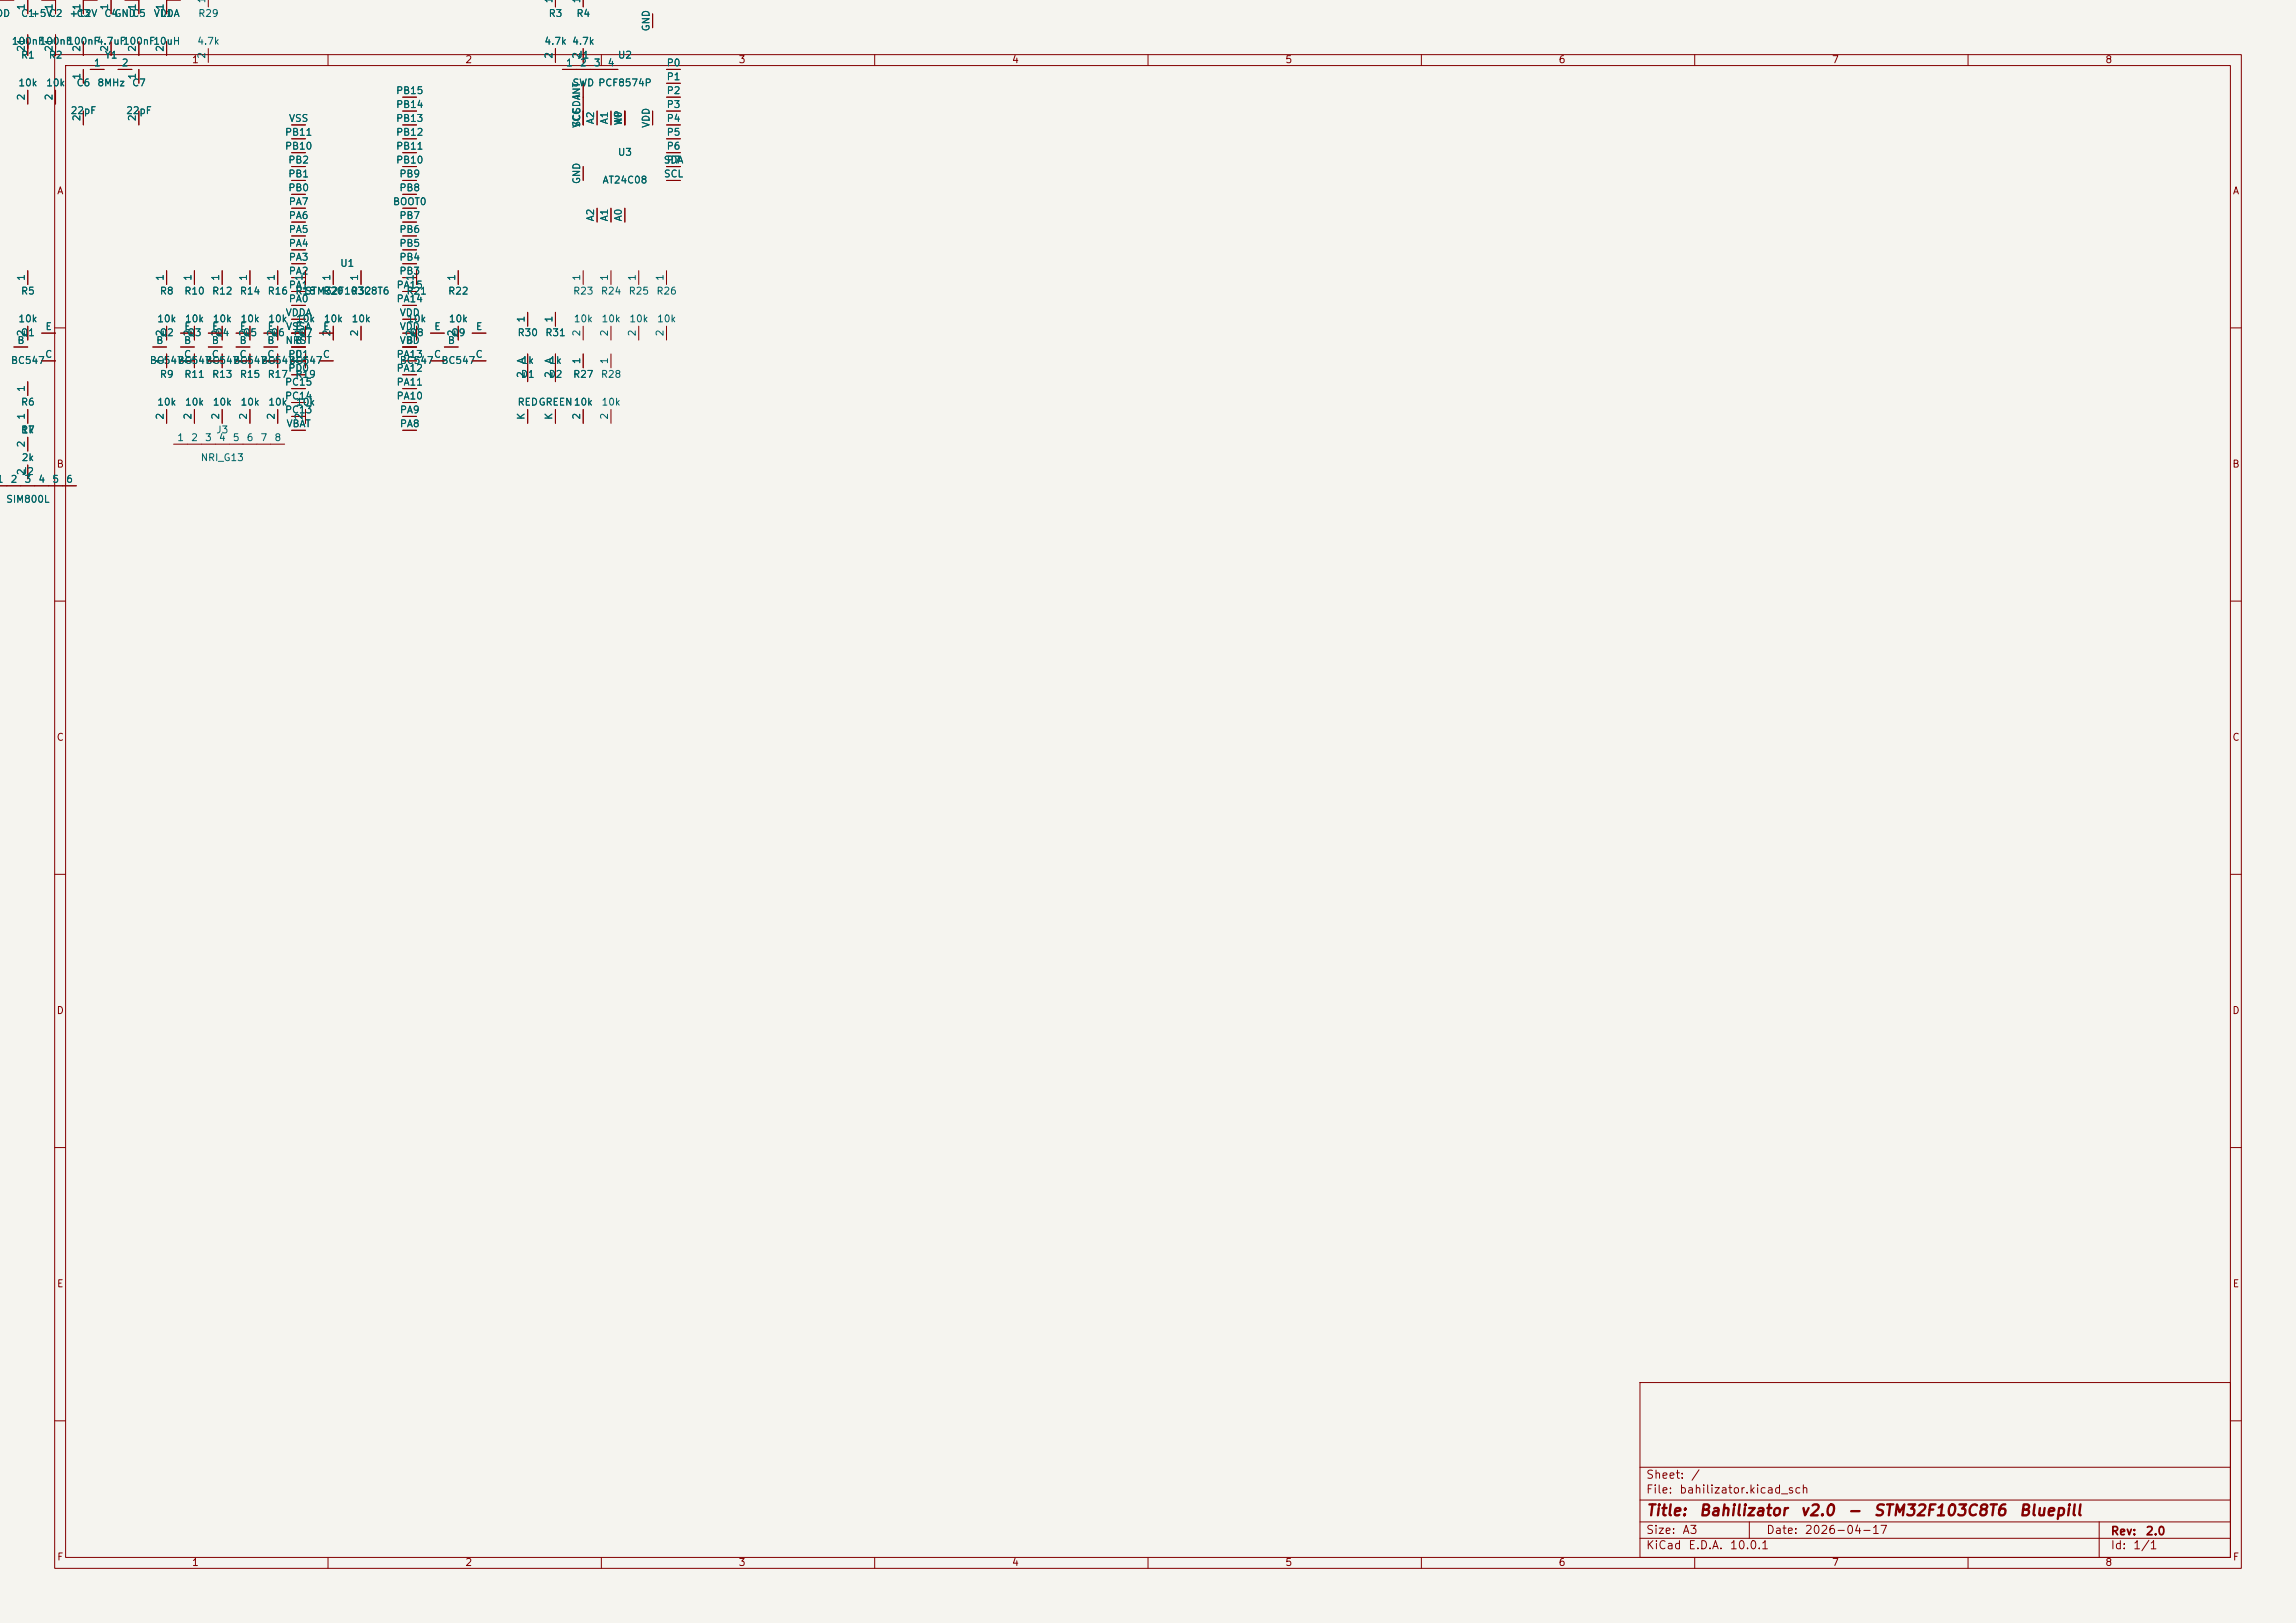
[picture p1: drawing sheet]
<svg xmlns="http://www.w3.org/2000/svg" width="420mm" height="297mm" viewBox="0 0 420 297" stroke-linecap="round" stroke-linejoin="round" font-family="sans-serif">
<defs><g id="words">
<g font-size="2" fill="#840000">
<text x="301" y="277.9">Title:</text>
<text x="310.6" y="277.9">Bahilizator</text>
<text x="329.2" y="277.9">v2.0</text>
<text x="337.8" y="277.9">-</text>
<text x="342.6" y="277.9">STM32F103C8T6</text>
<text x="369.2" y="277.9">Bluepill</text>
</g>
<g font-size="1.5" fill="#840000">
<text x="301" y="273.7">File:</text>
<text x="301" y="271">Sheet:</text>
<text x="307.1" y="273.7">bahilizator.kicad_sch</text>
<text x="309.2" y="271">/</text>
<text x="301" y="281.1">Size:</text>
<text x="307.6" y="281.1">A3</text>
<text x="323" y="281.1">Date:</text>
<text x="330" y="281.1">2026-04-17</text>
<text x="386" y="281.3">Rev:</text>
<text x="392.4" y="281.3">2.0</text>
<text x="301" y="283.9">KiCad</text>
<text x="308.7" y="283.9">E.D.A.</text>
<text x="316.3" y="283.9">10.0.1</text>
<text x="386" y="283.9">Id:</text>
<text x="390.1" y="283.9">1/1</text>
</g>
<g font-size="1.3" fill="#006464">
<text x="-.3" y="-.3">out</text>
<text x="7.3" y="-.3">out</text>
<text x="14.9" y="-.3">out</text>
<text x="22.5" y="-.3">out</text>
<text x="30.1" y="-.3">out</text>
<text x="-.8" y="3.4">DD</text>
<text x="3.7" y="3.4">C1</text>
<text x="4.8" y="2" transform="rotate(-90 4.8 2)">1</text>
<text x="5.6" y="3.4">+5V</text>
<text x="8.8" y="3.4">C2</text>
<text x="9.9" y="2" transform="rotate(-90 9.9 2)">1</text>
<text x="12.6" y="3.4">+12V</text>
<text x="13.9" y="3.4">C3</text>
<text x="15" y="2" transform="rotate(-90 15 2)">1</text>
<text x="19" y="3.4">C4</text>
<text x="20.1" y="2" transform="rotate(-90 20.1 2)">1</text>
<text x="20.8" y="3.4">GND</text>
<text x="24.1" y="3.4">C5</text>
<text x="25.1" y="2" transform="rotate(-90 25.1 2)">1</text>
<text x="28" y="3.4">VDDA</text>
<text x="29.3" y="3.4">L1</text>
<text x="30.2" y="2" transform="rotate(-90 30.2 2)">1</text>
<text x="36.2" y="3.4">R29</text>
<text x="37.8" y=".7" transform="rotate(-90 37.8 .7)">1</text>
<text x="100.3" y="3.4">R3</text>
<text x="101.3" y=".7" transform="rotate(-90 101.3 .7)">1</text>
<text x="105.3" y="3.4">R4</text>
<text x="106.4" y=".7" transform="rotate(-90 106.4 .7)">1</text>
<text x="119.1" y="5.8" transform="rotate(-90 119.1 5.8)">GND</text>
<text x="2" y="8.5">100nF</text>
<text x="3.7" y="11">R1</text>
<text x="4.8" y="9.6" transform="rotate(-90 4.8 9.6)">21</text>
<text x="7.1" y="8.5">100nF</text>
<text x="8.8" y="11">R2</text>
<text x="9.9" y="9.6" transform="rotate(-90 9.9 9.6)">21</text>
<text x="12.2" y="8.5">100nF</text>
<text x="15" y="9.6" transform="rotate(-90 15 9.6)">2</text>
<text x="17.6" y="8.5">4.7uF</text>
<text x="19.1" y="11">Y1</text>
<text x="20.1" y="9.6" transform="rotate(-90 20.1 9.6)">2</text>
<text x="22.4" y="8.5">100nF10uH</text>
<text x="25.1" y="9.6" transform="rotate(-90 25.1 9.6)">2</text>
<text x="30.2" y="9.6" transform="rotate(-90 30.2 9.6)">2</text>
<text x="36" y="8.5">4.7k</text>
<text x="37.8" y="10.9" transform="rotate(-90 37.8 10.9)">2</text>
<text x="99.5" y="8.5">4.7k 4.7k</text>
<text x="101.3" y="10.9" transform="rotate(-90 101.3 10.9)">2</text>
<text x="105.5" y="11">J1</text>
<text x="106.4" y="10.9" transform="rotate(-90 106.4 10.9)">2</text>
<text x="112.9" y="11">U2</text>
<text x="3.3" y="16.1">10k</text>
<text x="8.3" y="16.1">10k</text>
<text x="13.9" y="16.1">C6</text>
<text x="15" y="14.7" transform="rotate(-90 15 14.7)">1</text>
<text x="17.1" y="12.4">1</text>
<text x="17.7" y="16.1">8MHz</text>
<text x="22.2" y="12.4">2</text>
<text x="24.1" y="16.1">C7</text>
<text x="25.1" y="14.7" transform="rotate(-90 25.1 14.7)">1</text>
<text x="72.3" y="17.5">PB15</text>
<text x="103.4" y="12.4">1</text>
<text x="104.6" y="16.1">SWD PCF8574P</text>
<text x="106" y="12.4">2</text>
<text x="108.5" y="12.4">3</text>
<text x="111.1" y="12.4">4</text>
<text x="121.8" y="12.4">P0</text>
<text x="121.8" y="15">P1</text>
<text x="121.8" y="17.5">P2</text>
<text x="4.8" y="18.5" transform="rotate(-90 4.8 18.5)">2</text>
<text x="9.9" y="18.5" transform="rotate(-90 9.9 18.5)">2</text>
<text x="12.8" y="21.2">22pF</text>
<text x="15" y="22.3" transform="rotate(-90 15 22.3)">2</text>
<text x="23" y="21.2">22pF</text>
<text x="25.1" y="22.3" transform="rotate(-90 25.1 22.3)">2</text>
<text x="52.8" y="22.6">VSS</text>
<text x="72.3" y="22.6">PB13</text>
<text x="72.3" y="20.1">PB14</text>
<text x="106.4" y="23.5" transform="rotate(-90 106.4 23.5)">VCC</text>
<text x="106.4" y="23.4" transform="rotate(-90 106.4 23.4)">SCL</text>
<text x="106.4" y="20.9" transform="rotate(-90 106.4 20.9)">SDA</text>
<text x="106.4" y="18.1" transform="rotate(-90 106.4 18.1)">INT</text>
<text x="109" y="22.8" transform="rotate(-90 109 22.8)">A2</text>
<text x="111.5" y="22.8" transform="rotate(-90 111.5 22.8)">A1</text>
<text x="114" y="23.1" transform="rotate(-90 114 23.1)">WP</text>
<text x="114" y="22.8" transform="rotate(-90 114 22.8)">A0</text>
<text x="119.1" y="23.5" transform="rotate(-90 119.1 23.5)">VDD</text>
<text x="121.8" y="20.1">P3</text>
<text x="121.8" y="22.6">P4</text>
<text x="52" y="27.7">PB10</text>
<text x="52" y="25.1">PB11</text>
<text x="72.3" y="27.7">PB11</text>
<text x="72.3" y="25.1">PB12</text>
<text x="112.9" y="28.8">U3</text>
<text x="121.8" y="25.1">P5</text>
<text x="121.8" y="27.7">P6</text>
<text x="52.6" y="35.3">PB0</text>
<text x="52.6" y="32.8">PB1</text>
<text x="52.6" y="30.2">PB2</text>
<text x="72.3" y="30.2">PB10</text>
<text x="73" y="35.3">PB8</text>
<text x="73" y="32.8">PB9</text>
<text x="106.4" y="33.8" transform="rotate(-90 106.4 33.8)">GND</text>
<text x="110.1" y="33.9">AT24C08</text>
<text x="121.3" y="30.2">SDA</text>
<text x="121.3" y="32.8">SCL</text>
<text x="121.8" y="30.2">P7</text>
<text x="52.7" y="40.4">PA6</text>
<text x="52.7" y="37.8">PA7</text>
<text x="71.8" y="37.8">BOOT0</text>
<text x="73" y="40.4">PB7</text>
<text x="109" y="40.6" transform="rotate(-90 109 40.6)">A2</text>
<text x="111.5" y="40.6" transform="rotate(-90 111.5 40.6)">A1</text>
<text x="114" y="40.6" transform="rotate(-90 114 40.6)">A0</text>
<text x="52.7" y="45.5">PA4</text>
<text x="52.7" y="42.9">PA5</text>
<text x="73" y="45.5">PB5</text>
<text x="73" y="42.9">PB6</text>
<text x="4.8" y="51.5" transform="rotate(-90 4.8 51.5)">1</text>
<text x="30.2" y="51.5" transform="rotate(-90 30.2 51.5)">1</text>
<text x="35.3" y="51.5" transform="rotate(-90 35.3 51.5)">1</text>
<text x="40.4" y="51.5" transform="rotate(-90 40.4 51.5)">1</text>
<text x="45.5" y="51.5" transform="rotate(-90 45.5 51.5)">1</text>
<text x="50.5" y="51.5" transform="rotate(-90 50.5 51.5)">1</text>
<text x="52.7" y="53.1">PA1</text>
<text x="52.7" y="50.5">PA2</text>
<text x="52.7" y="48">PA3</text>
<text x="55.6" y="51.5" transform="rotate(-90 55.6 51.5)">1</text>
<text x="60.7" y="51.5" transform="rotate(-90 60.7 51.5)">1</text>
<text x="62.1" y="49.1">U1</text>
<text x="65.8" y="51.5" transform="rotate(-90 65.8 51.5)">1</text>
<text x="72.4" y="53.1">PA15</text>
<text x="73" y="50.5">PB3</text>
<text x="73" y="48">PB4</text>
<text x="75.9" y="51.5" transform="rotate(-90 75.9 51.5)">1</text>
<text x="83.6" y="51.5" transform="rotate(-90 83.6 51.5)">1</text>
<text x="106.4" y="51.5" transform="rotate(-90 106.4 51.5)">1</text>
<text x="111.5" y="51.5" transform="rotate(-90 111.5 51.5)">1</text>
<text x="116.6" y="51.5" transform="rotate(-90 116.6 51.5)">1</text>
<text x="121.7" y="51.5" transform="rotate(-90 121.7 51.5)">1</text>
<text x="3.3" y="59.3">10k</text>
<text x="3.7" y="54.2">R5</text>
<text x="28.7" y="59.3">10k</text>
<text x="29.1" y="54.2">R8</text>
<text x="33.6" y="54.2">R10</text>
<text x="33.7" y="59.3">10k</text>
<text x="38.7" y="54.2">R12</text>
<text x="38.8" y="59.3">10k</text>
<text x="43.8" y="54.2">R14</text>
<text x="43.9" y="59.3">10k</text>
<text x="48.9" y="54.2">R16</text>
<text x="49" y="59.3">10k</text>
<text x="52.1" y="58.2">VDDA</text>
<text x="52.7" y="55.6">PA0</text>
<text x="53.9" y="54.2">R18</text>
<text x="54.1" y="59.3">10k</text>
<text x="55.7" y="54.2">STM32F103C8T6</text>
<text x="59" y="54.2">R20</text>
<text x="59.1" y="59.3">10k</text>
<text x="64.1" y="54.2">R32</text>
<text x="64.2" y="59.3">10k</text>
<text x="72.4" y="55.6">PA14</text>
<text x="73" y="58.2">VDD</text>
<text x="74.3" y="54.2">R21</text>
<text x="74.4" y="59.3">10k</text>
<text x="81.9" y="54.2">R22</text>
<text x="82" y="59.3">10k</text>
<text x="96.3" y="59.1" transform="rotate(-90 96.3 59.1)">1</text>
<text x="101.3" y="59.1" transform="rotate(-90 101.3 59.1)">1</text>
<text x="104.7" y="54.2">R23</text>
<text x="104.9" y="59.3">10k</text>
<text x="109.8" y="54.2">R24</text>
<text x="109.9" y="59.3">10k</text>
<text x="114.9" y="54.2">R25</text>
<text x="115" y="59.3">10k</text>
<text x="120" y="54.2">R26</text>
<text x="120.1" y="59.3">10k</text>
<text x="3.1" y="63.2">B</text>
<text x="3.7" y="61.8">Q1</text>
<text x="4.8" y="61.7" transform="rotate(-90 4.8 61.7)">2</text>
<text x="8.2" y="65.8">C</text>
<text x="8.2" y="60.7">E</text>
<text x="28.5" y="63.2">B</text>
<text x="29.1" y="61.8">Q2</text>
<text x="30.2" y="61.7" transform="rotate(-90 30.2 61.7)">2</text>
<text x="33.6" y="65.8">C</text>
<text x="33.6" y="63.2">B</text>
<text x="33.6" y="60.7">E</text>
<text x="34.2" y="61.8">Q3</text>
<text x="35.3" y="61.7" transform="rotate(-90 35.3 61.7)">2</text>
<text x="38.6" y="63.2">B</text>
<text x="38.6" y="65.8">C</text>
<text x="38.7" y="60.7">E</text>
<text x="39.3" y="61.8">Q4</text>
<text x="40.4" y="61.7" transform="rotate(-90 40.4 61.7)">2</text>
<text x="43.7" y="65.8">C</text>
<text x="43.7" y="63.2">B</text>
<text x="43.8" y="60.7">E</text>
<text x="44.3" y="61.8">Q5</text>
<text x="45.5" y="61.7" transform="rotate(-90 45.5 61.7)">2</text>
<text x="48.8" y="65.8">C</text>
<text x="48.8" y="63.2">B</text>
<text x="48.9" y="60.7">E</text>
<text x="49.4" y="61.8">Q6</text>
<text x="50.5" y="61.7" transform="rotate(-90 50.5 61.7)">2</text>
<text x="52.1" y="63.2">NRST</text>
<text x="52.2" y="60.7">VSSA</text>
<text x="52.6" y="65.8">PD1</text>
<text x="53.9" y="65.8">C</text>
<text x="53.9" y="63.2">B</text>
<text x="53.9" y="60.7">E</text>
<text x="54.5" y="61.8">Q7</text>
<text x="55.6" y="61.7" transform="rotate(-90 55.6 61.7)">2</text>
<text x="59" y="65.8">C</text>
<text x="59" y="60.7">E</text>
<text x="60.7" y="61.7" transform="rotate(-90 60.7 61.7)">2</text>
<text x="65.8" y="61.7" transform="rotate(-90 65.8 61.7)">2</text>
<text x="72.4" y="65.8">PA13</text>
<text x="73" y="63.2">VDD</text>
<text x="73" y="60.7">VDD</text>
<text x="74.2" y="63.2">B</text>
<text x="74.8" y="61.8">Q8</text>
<text x="75.9" y="61.7" transform="rotate(-90 75.9 61.7)">2</text>
<text x="79.3" y="65.8">C</text>
<text x="79.3" y="60.7">E</text>
<text x="81.8" y="63.2">B</text>
<text x="82.4" y="61.8">Q9</text>
<text x="83.6" y="61.7" transform="rotate(-90 83.6 61.7)">2</text>
<text x="86.9" y="65.8">C</text>
<text x="87" y="60.7">E</text>
<text x="94.6" y="61.8">R30</text>
<text x="99.7" y="61.8">R31</text>
<text x="106.4" y="61.7" transform="rotate(-90 106.4 61.7)">2</text>
<text x="111.5" y="61.7" transform="rotate(-90 111.5 61.7)">2</text>
<text x="116.6" y="61.7" transform="rotate(-90 116.6 61.7)">2</text>
<text x="121.7" y="61.7" transform="rotate(-90 121.7 61.7)">2</text>
<text x="1.9" y="66.9">BC547</text>
<text x="4.8" y="71.8" transform="rotate(-90 4.8 71.8)">1</text>
<text x="27.3" y="66.9">BC547</text>
<text x="29.1" y="69.4">R9</text>
<text x="30.2" y="66.7" transform="rotate(-90 30.2 66.7)">1</text>
<text x="32.4" y="66.9">BC547</text>
<text x="33.6" y="69.4">R11</text>
<text x="35.3" y="66.7" transform="rotate(-90 35.3 66.7)">1</text>
<text x="37.5" y="66.9">BC547</text>
<text x="38.7" y="69.4">R13</text>
<text x="40.4" y="66.7" transform="rotate(-90 40.4 66.7)">1</text>
<text x="42.5" y="66.9">BC547</text>
<text x="43.8" y="69.4">R15</text>
<text x="45.5" y="66.7" transform="rotate(-90 45.5 66.7)">1</text>
<text x="47.6" y="66.9">BC547</text>
<text x="48.9" y="69.4">R17</text>
<text x="50.5" y="66.7" transform="rotate(-90 50.5 66.7)">1</text>
<text x="52" y="70.9">PC15</text>
<text x="52.6" y="68.3">PD0</text>
<text x="52.7" y="66.9">BC547</text>
<text x="53.9" y="69.4">R19</text>
<text x="55.6" y="66.7" transform="rotate(-90 55.6 66.7)">1</text>
<text x="72.4" y="70.9">PA11</text>
<text x="72.4" y="68.3">PA12</text>
<text x="73" y="66.9">BC547</text>
<text x="80.6" y="66.9">BC547</text>
<text x="95.2" y="69.4">D1</text>
<text x="95.3" y="66.9">1k</text>
<text x="96.3" y="69.3" transform="rotate(-90 96.3 69.3)">2</text>
<text x="96.3" y="66.7" transform="rotate(-90 96.3 66.7)">A</text>
<text x="100.3" y="69.4">D2</text>
<text x="100.4" y="66.9">1k</text>
<text x="101.3" y="69.3" transform="rotate(-90 101.3 69.3)">2</text>
<text x="101.3" y="66.7" transform="rotate(-90 101.3 66.7)">A</text>
<text x="104.7" y="69.4">R27</text>
<text x="106.4" y="66.7" transform="rotate(-90 106.4 66.7)">1</text>
<text x="109.8" y="69.4">R28</text>
<text x="111.5" y="66.7" transform="rotate(-90 111.5 66.7)">1</text>
<text x="3.7" y="74.5">R6</text>
<text x="4.8" y="76.9" transform="rotate(-90 4.8 76.9)">1</text>
<text x="28.7" y="74.5">10k</text>
<text x="30.2" y="76.9" transform="rotate(-90 30.2 76.9)">2</text>
<text x="33.7" y="74.5">10k</text>
<text x="35.3" y="76.9" transform="rotate(-90 35.3 76.9)">2</text>
<text x="38.8" y="74.5">10k</text>
<text x="40.4" y="76.9" transform="rotate(-90 40.4 76.9)">2</text>
<text x="43.9" y="74.5">10k</text>
<text x="45.5" y="76.9" transform="rotate(-90 45.5 76.9)">2</text>
<text x="49" y="74.5">10k</text>
<text x="50.5" y="76.9" transform="rotate(-90 50.5 76.9)">2</text>
<text x="52" y="75.9">PC13</text>
<text x="52" y="73.4">PC14</text>
<text x="54.1" y="74.5">10k</text>
<text x="55.6" y="76.9" transform="rotate(-90 55.6 76.9)">2</text>
<text x="72.4" y="73.4">PA10</text>
<text x="73" y="75.9">PA9</text>
<text x="94.6" y="74.5">REDGREEN10k</text>
<text x="96.3" y="76.9" transform="rotate(-90 96.3 76.9)">K</text>
<text x="101.3" y="76.9" transform="rotate(-90 101.3 76.9)">K</text>
<text x="106.4" y="76.9" transform="rotate(-90 106.4 76.9)">2</text>
<text x="109.9" y="74.5">10k</text>
<text x="111.5" y="76.9" transform="rotate(-90 111.5 76.9)">2</text>
<text x="3.7" y="79.6">R7</text>
<text x="3.9" y="79.6">1k</text>
<text x="4.8" y="82" transform="rotate(-90 4.8 82)">2</text>
<text x="32.3" y="81">1</text>
<text x="34.9" y="81">2</text>
<text x="37.4" y="81">3</text>
<text x="39.4" y="79.6">J3</text>
<text x="39.9" y="81">4</text>
<text x="42.5" y="81">5</text>
<text x="45" y="81">6</text>
<text x="47.6" y="81">7</text>
<text x="50.1" y="81">8</text>
<text x="52.3" y="78.5">VBAT</text>
<text x="73" y="78.5">PA8</text>
<text x="-.7" y="88.6">1</text>
<text x="1.8" y="88.6">2</text>
<text x="3.9" y="84.7">2k</text>
<text x="3.9" y="87.2">J2</text>
<text x="4.4" y="88.6">3</text>
<text x="4.8" y="87.1" transform="rotate(-90 4.8 87.1)">2</text>
<text x="6.9" y="88.6">4</text>
<text x="9.5" y="88.6">5</text>
<text x="12" y="88.6">6</text>
<text x="36.6" y="84.7">NRI_G13</text>
<text x="1" y="92.3">SIM800L</text>
</g>
<g font-size="1.3" fill="#840000">
<text x="35" y="11.9">1</text>
<text x="85" y="11.9">2</text>
<text x="135" y="11.9">3</text>
<text x="185" y="11.9">4</text>
<text x="235" y="11.9">5</text>
<text x="285" y="11.9">6</text>
<text x="335" y="11.9">7</text>
<text x="385" y="11.9">8</text>
<text x="10.3" y="35.9">A</text>
<text x="408.3" y="35.9">A</text>
<text x="10.3" y="85.9">B</text>
<text x="408.2" y="85.9">B</text>
<text x="10.3" y="135.9">C</text>
<text x="408.2" y="135.9">C</text>
<text x="10.3" y="185.9">D</text>
<text x="408.2" y="185.9">D</text>
<text x="10.3" y="235.9">E</text>
<text x="408.3" y="235.9">E</text>
<text x="10.3" y="285.9">F</text>
<text x="35" y="286.9">1</text>
<text x="85" y="286.9">2</text>
<text x="135" y="286.9">3</text>
<text x="185" y="286.9">4</text>
<text x="235" y="286.9">5</text>
<text x="285" y="286.9">6</text>
<text x="335" y="286.9">7</text>
<text x="385" y="286.9">8</text>
<text x="408.3" y="285.9">F</text>
</g>
</g></defs>
<path d="M0 0h420v297h-420z" fill="#f5f4ef" stroke="#f5f4ef" stroke-width=".18"/>
<g fill="none" stroke="#840000" stroke-width=".18">
<path d="M38.1 -.1v1.4M101.6 -.1v1.4M106.7 -.1v1.4M0 0h2.5M5.1 0v2.5M5.1 6.4v3.8M5.1 16.5v2.6M7.6 0h2.6v2.5M10 10h400v277h-400zM10.2 6.4v3.8M10.2 16.5v2.6M12 12h396v273h-396z"/>
<path d="M15.2 7.6v2.6M15.2 12.7v2.5M16.5 12.7h2.5M17.8 0h-2.6v2.5M20.3 0v2.5M20.3 7.6v2.6M21.6 12.7h2.5M22.9 0h2.5v2.5M25.4 7.6v2.6M25.4 12.7v2.5M30.5 7.6v2.6M33 0h-2.5v2.5"/>
<path d="M38.1 8.9v2.5M60 10v2M73.7 17.8h2.5M101.6 8.9v2.5M102.9 12.7h10.1M106.7 8.9v2.5M106.7 15.2v7.7M110 10v2M119.4 2.5v2.6M121.9 12.7h2.6M121.9 17.8h2.6M121.9 15.2h2.6"/>
<path d="M160 10v2M210 10v2M260 10v2M310 10v2M360 10v2M15.2 20.3v2.6M25.4 20.3v2.6M53.3 38.1h2.6M53.3 35.6h2.6M53.3 33h2.6M53.3 30.5h2.6M53.3 27.9h2.6"/>
<path d="M53.3 25.4h2.6M53.3 22.9h2.6M73.7 38.1h2.5M73.7 35.6h2.5M73.7 33h2.5M73.7 30.5h2.5M73.7 27.9h2.5M73.7 25.4h2.5M73.7 22.9h2.5M73.7 20.3h2.5M106.7 30.5v2.5M109.2 20.3v2.6"/>
<path d="M109.2 38.1v2.5M111.8 20.3v2.6M111.8 38.1v2.5M114.3 20.3v2.6M114.3 38.1v2.5M119.4 20.3v2.6M121.9 33h2.6M121.9 30.5h2.6M121.9 27.9h2.6M121.9 25.4h2.6M121.9 22.9h2.6M121.9 20.3h2.6"/>
<path d="M5.1 49.5v2.6M5.1 59.7v2.5M30.5 49.5v2.6M30.5 59.7v2.5M35.6 49.5v2.6M35.6 59.7v2.5M40.6 49.5v2.6M40.6 59.7v2.5M45.7 49.5v2.6M45.7 59.7v2.5M50.8 49.5v2.6M50.8 59.7v2.5"/>
<path d="M53.3 58.4h2.6M53.3 55.9h2.6M53.3 53.3h2.6M53.3 50.8h2.6M53.3 48.3h2.6M53.3 45.7h2.6M53.3 43.2h2.6M53.3 40.6h2.6M55.9 49.5v2.6M55.9 59.7v2.5M61 49.5v2.6M61 59.7v2.5"/>
<path d="M66 49.5v2.6M66 59.7v2.5M73.7 58.4h2.5M73.7 55.9h2.5M73.7 53.3h2.5M73.7 50.8h2.5M73.7 48.3h2.5M73.7 45.7h2.5M73.7 43.2h2.5M73.7 40.6h2.5M76.2 49.5v2.6M76.2 59.7v2.5"/>
<path d="M83.8 49.5v2.6M83.8 59.7v2.5M96.5 57.2v2.5M101.6 57.2v2.5M106.7 49.5v2.6M106.7 59.7v2.5M111.8 49.5v2.6M111.8 59.7v2.5M116.8 49.5v2.6M116.8 59.7v2.5M121.9 49.5v2.6M121.9 59.7v2.5"/>
<path d="M2.5 63.5h2.6M5.1 69.9v2.5M5.1 74.9v2.6M7.6 61h2.6M7.6 66h2.6M10 60h2M27.9 63.5h2.6M30.5 64.8v2.5M30.5 74.9v2.6M33 63.5h2.6M33 61h2.6M33 66h2.6"/>
<path d="M35.6 64.8v2.5M35.6 74.9v2.6M38.1 63.5h2.5M38.1 61h2.5M38.1 66h2.5M40.6 64.8v2.5M40.6 74.9v2.6M43.2 63.5h2.5M43.2 61h2.5M43.2 66h2.5M45.7 64.8v2.5M45.7 74.9v2.6"/>
<path d="M48.3 63.5h2.5M48.3 61h2.5M48.3 66h2.5M50.8 64.8v2.5M50.8 74.9v2.6M53.3 63.5h2.6M53.3 61h2.6M53.3 66h2.6M53.3 78.7h2.6M53.3 76.2h2.6M53.3 73.7h2.6M53.3 71.1h2.6"/>
<path d="M53.3 68.6h2.6M55.9 64.8v2.5M55.9 74.9v2.6M58.4 61h2.6M58.4 66h2.6M73.7 63.5h2.5M73.7 61h2.5M73.7 66h2.5M73.7 78.7h2.5M73.7 76.2h2.5M73.7 73.7h2.5M73.7 71.1h2.5"/>
<path d="M73.7 68.6h2.5M78.7 61h2.6M78.7 66h2.6M81.3 63.5h2.5M86.4 61h2.5M86.4 66h2.5M96.5 64.8v5.1M96.5 74.9v2.6M101.6 64.8v5.1M101.6 74.9v2.6M106.7 64.8v2.5M106.7 74.9v2.6"/>
<path d="M111.8 64.8v2.5M111.8 74.9v2.6M408 60h2M-.1 88.9h14.1M5.1 80v2.6M5.1 85.1v2.5M31.7 81.3h20.4M10 110h2M408 110h2M10 160h2M408 160h2M10 210h2"/>
<path d="M408 210h2M300 253h108v32h-108zM10 260h2M300 278.5h108M300 274.5h108M300 268.5h108M320 278.5v3M384 278.5v6.5M408 260h2M60 285v2M110 285v2M160 285v2"/>
<path d="M210 285v2M260 285v2M300 281.5h108M310 285v2M360 285v2"/>
</g>
<use href="#words"/>
</svg>
